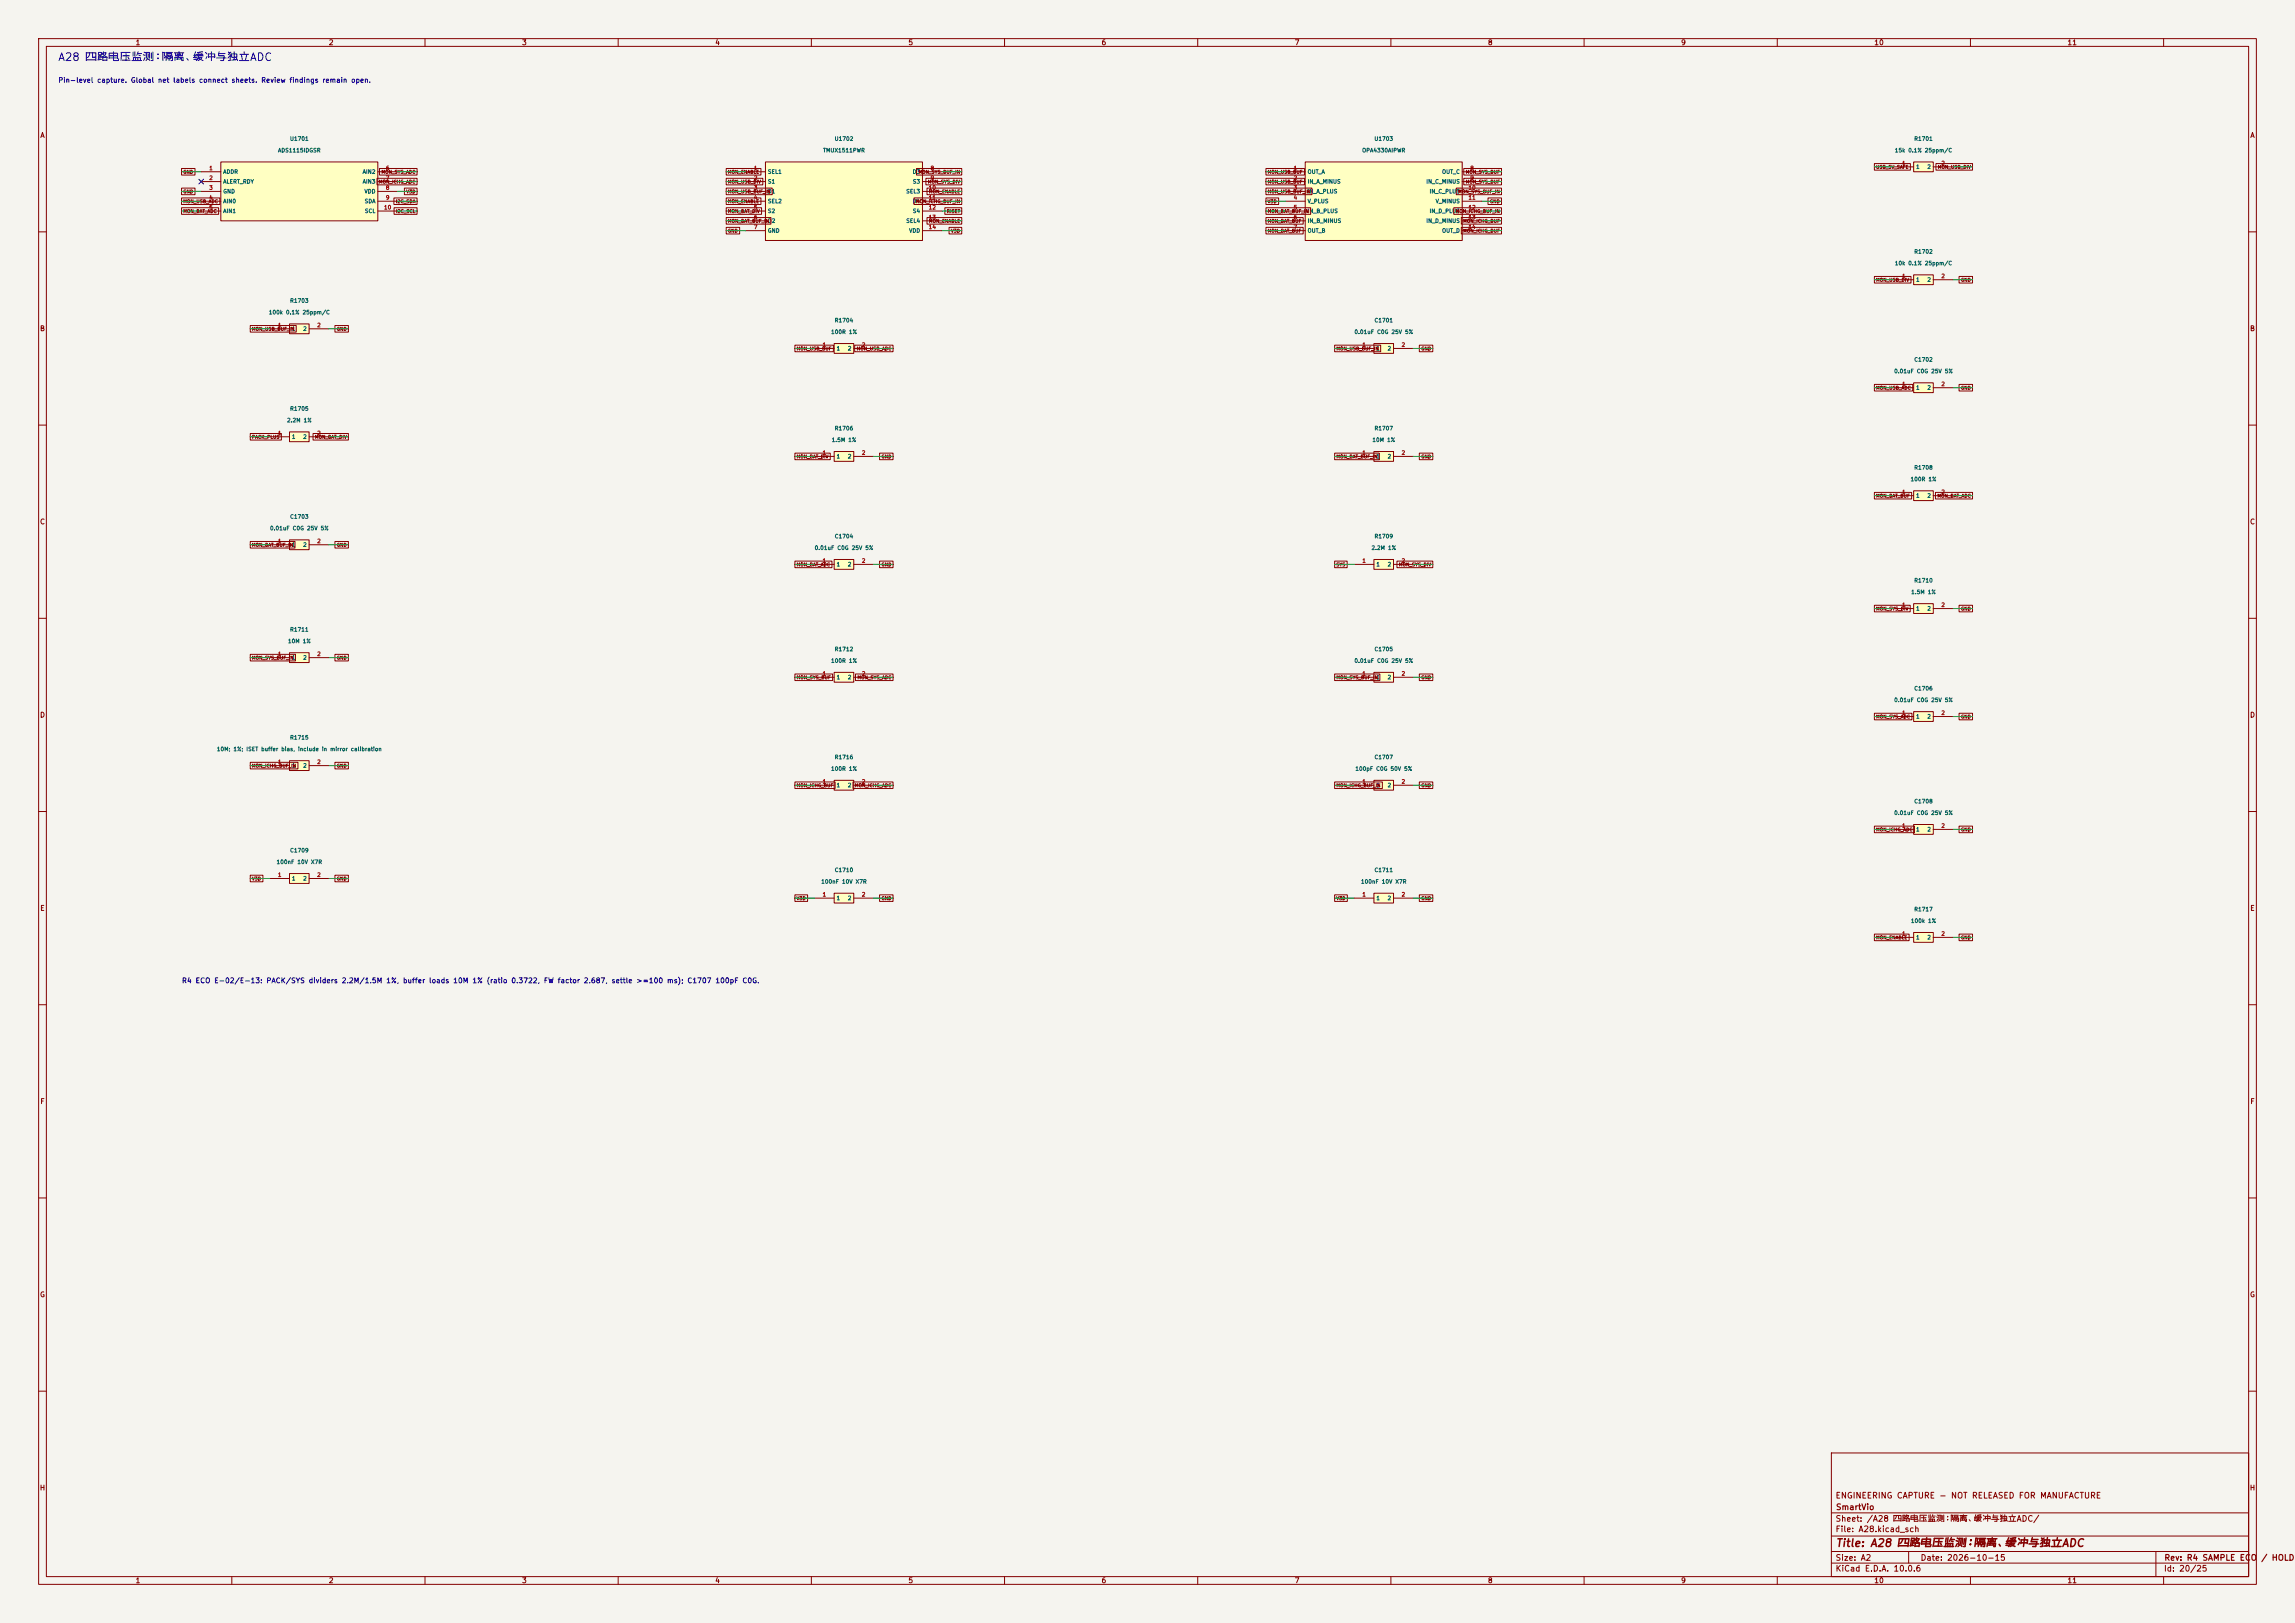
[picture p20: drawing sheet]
<svg xmlns="http://www.w3.org/2000/svg" width="594mm" height="420mm" viewBox="0 0 594 420" stroke-linecap="round" stroke-linejoin="round" font-family="sans-serif">
<defs><g id="words">
<text font-size="2" fill="#0000c2" x="14.9" y="16.3">A28 四路电压监测：隔离、缓冲与独立ADC</text>
<text font-size="2" fill="#840000" x="475" y="400.8">Title: A28 四路电压监测：隔离、缓冲与独立ADC</text>
<g font-size="1.5" fill="#840000">
<text x="475" y="388.1">ENGINEERING CAPTURE - NOT RELEASED FOR MANUFACTURE</text>
<text x="475" y="394.1">Sheet: /A28 四路电压监测：隔离、缓冲与独立ADC/</text>
<text x="475.1" y="391.1">SmartVio</text>
<text x="475" y="396.8">File: A28.kicad_sch</text>
<text x="475" y="407">KiCad E.D.A. 10.0.6</text>
<text x="475" y="404.2">Size: A2</text>
<text x="497" y="404.2">Date: 2026-10-15</text>
<text x="560" y="407">Id: 20/25</text>
<text x="560.1" y="404.2">Rev: R4 SAMPLE ECO</text>
<text x="585.1" y="404.2">/ HOLD</text>
</g>
<g font-size="1.3" fill="#840000">
<text x="35" y="12">1</text>
<text x="85" y="12">2</text>
<text x="135" y="12">3</text>
<text x="185" y="12">4</text>
<text x="235" y="12">5</text>
<text x="285" y="12">6</text>
<text x="335" y="12">7</text>
<text x="385" y="12">8</text>
<text x="435" y="12">9</text>
<text x="485" y="12">10</text>
<text x="535" y="12">11</text>
<text x="10.3" y="36">A</text>
<text x="582.3" y="36">A</text>
<text x="10.2" y="86">B</text>
<text x="582.2" y="86">B</text>
<text x="10.2" y="136">C</text>
<text x="582.2" y="136">C</text>
<text x="10.2" y="186">D</text>
<text x="582.2" y="186">D</text>
<text x="10.3" y="236">E</text>
<text x="582.3" y="236">E</text>
<text x="10.3" y="286">F</text>
<text x="582.3" y="286">F</text>
<text x="10.2" y="336">G</text>
<text x="582.2" y="336">G</text>
<text x="10.2" y="386">H</text>
<text x="582.2" y="386">H</text>
<text x="35" y="410">1</text>
<text x="85" y="410">2</text>
<text x="135" y="410">3</text>
<text x="185" y="410">4</text>
<text x="235" y="410">5</text>
<text x="285" y="410">6</text>
<text x="335" y="410">7</text>
<text x="385" y="410">8</text>
<text x="435" y="410">9</text>
<text x="485" y="410">10</text>
<text x="535" y="410">11</text>
</g>
<g font-size="1.3" fill="#0000c2">
<text x="15" y="21.7">Pin-level capture. Global net labels connect sheets. Review findings remain open.</text>
<text x="47" y="254.7">R4 ECO E-02/E-13: PACK/SYS dividers 2.2M/1.5M 1%, buffer loads 10M 1% (ratio 0.3722, FW factor 2.687, settle &gt;=100 ms); C1707 100pF C0G.</text>
</g>
<g font-size="1" fill="#006464">
<text x="71.8" y="39.7">ADS1115IDGSR</text>
<text x="74.9" y="36.7">U1701</text>
<text x="212.9" y="39.7">TMUX1511PWR</text>
<text x="215.9" y="36.7">U1702</text>
<text x="352.4" y="39.7">OPA4330AIPWR</text>
<text x="355.6" y="36.7">U1703</text>
<text x="490.3" y="39.7">15k 0.1% 25ppm/C</text>
<text x="495.3" y="36.7">R1701</text>
<text x="57.7" y="45.2">ADDR</text>
<text x="57.7" y="47.7">ALERT_RDY</text>
<text x="93.7" y="45.2">AIN2</text>
<text x="93.7" y="47.7">AIN3</text>
<text x="198.6" y="45.2">SEL1</text>
<text x="198.6" y="47.7">S1</text>
<text x="236.1" y="45.2">D3</text>
<text x="236.1" y="47.7">S3</text>
<text x="338.3" y="45.2">OUT_A</text>
<text x="338.3" y="47.7">IN_A_MINUS</text>
<text x="369" y="47.7">IN_C_MINUS</text>
<text x="373.1" y="45.2">OUT_C</text>
<text x="495.8" y="43.9">1</text>
<text x="498.7" y="43.9">2</text>
<text x="57.7" y="50.3">GND</text>
<text x="57.7" y="52.8">AIN0</text>
<text x="94.2" y="50.3">VDD</text>
<text x="94.3" y="52.8">SDA</text>
<text x="198.6" y="50.3">D1</text>
<text x="198.6" y="52.8">SEL2</text>
<text x="234.4" y="50.3">SEL3</text>
<text x="236.1" y="52.8">D4</text>
<text x="338.3" y="50.3">IN_A_PLUS</text>
<text x="338.3" y="52.8">V_PLUS</text>
<text x="369.9" y="50.3">IN_C_PLUS</text>
<text x="371.5" y="52.8">V_MINUS</text>
<text x="57.7" y="55.4">AIN1</text>
<text x="94.3" y="55.4">SCL</text>
<text x="198.6" y="55.4">S2</text>
<text x="198.6" y="57.9">D2</text>
<text x="234.4" y="57.9">SEL4</text>
<text x="236.1" y="55.4">S4</text>
<text x="338.3" y="55.4">IN_B_PLUS</text>
<text x="338.3" y="57.9">IN_B_MINUS</text>
<text x="369" y="57.9">IN_D_MINUS</text>
<text x="369.9" y="55.4">IN_D_PLUS</text>
<text x="198.6" y="60.4">GND</text>
<text x="235.2" y="60.4">VDD</text>
<text x="338.3" y="60.4">OUT_B</text>
<text x="373.1" y="60.4">OUT_D</text>
<text x="495.3" y="65.9">R1702</text>
<text x="490.3" y="68.9">10k 0.1% 25ppm/C</text>
<text x="495.8" y="73.1">1</text>
<text x="498.7" y="73.1">2</text>
<text x="69.5" y="81.6">100k 0.1% 25ppm/C</text>
<text x="75" y="78.6">R1703</text>
<text x="215.9" y="83.7">R1704</text>
<text x="355.6" y="83.7">C1701</text>
<text x="75.4" y="85.8">1</text>
<text x="78.3" y="85.8">2</text>
<text x="215" y="86.7">100R 1%</text>
<text x="350.4" y="86.7">0.01uF C0G 25V 5%</text>
<text x="216.4" y="90.9">1</text>
<text x="219.3" y="90.9">2</text>
<text x="356.1" y="90.9">1</text>
<text x="359" y="90.9">2</text>
<text x="495.3" y="93.8">C1702</text>
<text x="490.1" y="96.8">0.01uF C0G 25V 5%</text>
<text x="495.8" y="101.1">1</text>
<text x="498.7" y="101.1">2</text>
<text x="75" y="106.5">R1705</text>
<text x="74.2" y="109.5">2.2M 1%</text>
<text x="75.4" y="113.8">1</text>
<text x="78.3" y="113.8">2</text>
<text x="215.9" y="111.6">R1706</text>
<text x="355.6" y="111.6">R1707</text>
<text x="215.1" y="114.6">1.5M 1%</text>
<text x="216.4" y="118.9">1</text>
<text x="219.3" y="118.9">2</text>
<text x="355.1" y="114.6">10M 1%</text>
<text x="356.1" y="118.9">1</text>
<text x="359" y="118.9">2</text>
<text x="494.4" y="124.8">100R 1%</text>
<text x="495.3" y="121.8">R1708</text>
<text x="495.8" y="129">1</text>
<text x="498.7" y="129">2</text>
<text x="69.8" y="137.5">0.01uF C0G 25V 5%</text>
<text x="75" y="134.5">C1703</text>
<text x="75.4" y="141.7">1</text>
<text x="78.3" y="141.7">2</text>
<text x="210.7" y="142.5">0.01uF C0G 25V 5%</text>
<text x="215.9" y="139.5">C1704</text>
<text x="354.8" y="142.5">2.2M 1%</text>
<text x="355.6" y="139.5">R1709</text>
<text x="216.4" y="146.8">1</text>
<text x="219.3" y="146.8">2</text>
<text x="356.1" y="146.8">1</text>
<text x="359" y="146.8">2</text>
<text x="494.5" y="154">1.5M 1%</text>
<text x="495.3" y="151">R1710</text>
<text x="495.8" y="158.2">1</text>
<text x="498.7" y="158.2">2</text>
<text x="74.4" y="166.7">10M 1%</text>
<text x="75" y="163.7">R1711</text>
<text x="75.4" y="170.9">1</text>
<text x="78.3" y="170.9">2</text>
<text x="215" y="171.7">100R 1%</text>
<text x="215.9" y="168.7">R1712</text>
<text x="350.4" y="171.7">0.01uF C0G 25V 5%</text>
<text x="355.6" y="168.7">C1705</text>
<text x="216.4" y="176">1</text>
<text x="219.3" y="176">2</text>
<text x="356.1" y="176">1</text>
<text x="359" y="176">2</text>
<text x="495.3" y="178.9">C1706</text>
<text x="490.1" y="181.9">0.01uF C0G 25V 5%</text>
<text x="75" y="191.6">R1715</text>
<text x="495.8" y="186.2">1</text>
<text x="498.7" y="186.2">2</text>
<text x="56" y="194.6">10M; 1%; ISET buffer bias, include in mirror calibration</text>
<text x="215.9" y="196.7">R1716</text>
<text x="355.6" y="196.7">C1707</text>
<text x="75.4" y="198.9">1</text>
<text x="78.3" y="198.9">2</text>
<text x="215" y="199.7">100R 1%</text>
<text x="216.4" y="204">1</text>
<text x="219.3" y="204">2</text>
<text x="350.7" y="199.7">100pF C0G 50V 5%</text>
<text x="356.1" y="204">1</text>
<text x="359" y="204">2</text>
<text x="495.3" y="208.1">C1708</text>
<text x="490.1" y="211.1">0.01uF C0G 25V 5%</text>
<text x="495.8" y="215.4">1</text>
<text x="498.7" y="215.4">2</text>
<text x="75" y="220.8">C1709</text>
<text x="71.5" y="223.8">100nF 10V X7R</text>
<text x="215.9" y="225.9">C1710</text>
<text x="355.6" y="225.9">C1711</text>
<text x="75.4" y="228.1">1</text>
<text x="78.3" y="228.1">2</text>
<text x="212.4" y="228.9">100nF 10V X7R</text>
<text x="216.4" y="233.2">1</text>
<text x="219.3" y="233.2">2</text>
<text x="352.1" y="228.9">100nF 10V X7R</text>
<text x="356.1" y="233.2">1</text>
<text x="359" y="233.2">2</text>
<text x="494.5" y="239.1">100k 1%</text>
<text x="495.3" y="236.1">R1717</text>
<text x="495.8" y="243.3">1</text>
<text x="498.7" y="243.3">2</text>
</g>
<g font-size="1" fill="#a90000">
<text x="54" y="44.3">1</text>
<text x="54" y="46.8">2</text>
<text x="99.8" y="44.3">6</text>
<text x="99.8" y="46.8">7</text>
<text x="195" y="44.3">1</text>
<text x="195" y="46.8">2</text>
<text x="240.7" y="44.3">8</text>
<text x="240.7" y="46.8">9</text>
<text x="334.7" y="44.3">1</text>
<text x="334.7" y="46.8">2</text>
<text x="380.4" y="44.3">8</text>
<text x="380.4" y="46.8">9</text>
<text x="492.2" y="43">1</text>
<text x="502.3" y="43">2</text>
<text x="54" y="49.3">3</text>
<text x="54" y="51.9">4</text>
<text x="99.8" y="49.3">8</text>
<text x="99.8" y="51.9">9</text>
<text x="195" y="49.3">3</text>
<text x="195" y="51.9">4</text>
<text x="240.2" y="49.3">10</text>
<text x="240.2" y="51.9">11</text>
<text x="334.7" y="49.3">3</text>
<text x="334.7" y="51.9">4</text>
<text x="379.9" y="49.3">10</text>
<text x="379.9" y="51.9">11</text>
<text x="54" y="54.4">5</text>
<text x="99.3" y="54.4">10</text>
<text x="195" y="54.4">5</text>
<text x="195" y="57">6</text>
<text x="195" y="59.5">7</text>
<text x="240.2" y="54.4">12</text>
<text x="240.2" y="57">13</text>
<text x="240.2" y="59.5">14</text>
<text x="334.7" y="54.4">5</text>
<text x="334.7" y="57">6</text>
<text x="334.7" y="59.5">7</text>
<text x="379.9" y="54.4">12</text>
<text x="379.9" y="57">13</text>
<text x="379.9" y="59.5">14</text>
<text x="492.2" y="72.2">1</text>
<text x="502.3" y="72.2">2</text>
<text x="71.8" y="84.9">1</text>
<text x="82" y="84.9">2</text>
<text x="212.8" y="90">1</text>
<text x="222.9" y="90">2</text>
<text x="352.5" y="90">1</text>
<text x="362.6" y="90">2</text>
<text x="492.2" y="100.1">1</text>
<text x="502.3" y="100.1">2</text>
<text x="71.8" y="112.8">1</text>
<text x="82" y="112.8">2</text>
<text x="212.8" y="117.9">1</text>
<text x="222.9" y="117.9">2</text>
<text x="352.5" y="117.9">1</text>
<text x="362.6" y="117.9">2</text>
<text x="492.2" y="128.1">1</text>
<text x="502.3" y="128.1">2</text>
<text x="71.8" y="140.8">1</text>
<text x="82" y="140.8">2</text>
<text x="212.8" y="145.9">1</text>
<text x="222.9" y="145.9">2</text>
<text x="352.5" y="145.9">1</text>
<text x="362.6" y="145.9">2</text>
<text x="492.2" y="157.3">1</text>
<text x="502.3" y="157.3">2</text>
<text x="71.8" y="170">1</text>
<text x="82" y="170">2</text>
<text x="212.8" y="175.1">1</text>
<text x="222.9" y="175.1">2</text>
<text x="352.5" y="175.1">1</text>
<text x="362.6" y="175.1">2</text>
<text x="492.2" y="185.2">1</text>
<text x="502.3" y="185.2">2</text>
<text x="71.8" y="197.9">1</text>
<text x="82" y="197.9">2</text>
<text x="212.8" y="203">1</text>
<text x="222.9" y="203">2</text>
<text x="352.5" y="203">1</text>
<text x="362.6" y="203">2</text>
<text x="492.2" y="214.4">1</text>
<text x="502.3" y="214.4">2</text>
<text x="71.8" y="227.1">1</text>
<text x="82" y="227.1">2</text>
<text x="212.8" y="232.2">1</text>
<text x="222.9" y="232.2">2</text>
<text x="352.5" y="232.2">1</text>
<text x="362.6" y="232.2">2</text>
<text x="492.2" y="242.4">1</text>
<text x="502.3" y="242.4">2</text>
</g>
<g font-size=".9" fill="#840000">
<text x="47.3" y="45.2">GND</text>
<text x="98" y="47.7">MON_ICHG_ADC</text>
<text x="98.6" y="45.2">MON_SYS_ADC</text>
<text x="188.3" y="45.2">MON_ENABLE</text>
<text x="188.3" y="47.7">MON_USB_DIV</text>
<text x="237.6" y="45.2">MON_SYS_BUF_IN</text>
<text x="240" y="47.7">MON_SYS_DIV</text>
<text x="328" y="47.7">MON_USB_BUF</text>
<text x="328" y="45.2">MON_USB_BUF</text>
<text x="379.3" y="47.7">MON_SYS_BUF</text>
<text x="379.3" y="45.2">MON_SYS_BUF</text>
<text x="485.5" y="43.9">USB_5V_SAFE</text>
<text x="501.5" y="43.9">MON_USB_DIV</text>
<text x="47.3" y="50.2">GND</text>
<text x="47.3" y="52.8">MON_USB_ADC</text>
<text x="102.3" y="52.8">I2C_SDA</text>
<text x="105.1" y="50.2">V3D</text>
<text x="188.3" y="50.2">MON_USB_BUF_IN</text>
<text x="188.3" y="52.8">MON_ENABLE</text>
<text x="237" y="52.8">MON_ICHG_BUF_IN</text>
<text x="240.3" y="50.2">MON_ENABLE</text>
<text x="328" y="50.2">MON_USB_BUF_IN</text>
<text x="328" y="52.8">V3D</text>
<text x="377.3" y="50.2">MON_SYS_BUF_IN</text>
<text x="385.5" y="52.8">GND</text>
<text x="47.3" y="55.3">MON_BAT_ADC</text>
<text x="102.4" y="55.3">I2C_SCL</text>
<text x="188.3" y="55.3">MON_BAT_DIV</text>
<text x="188.3" y="57.9">MON_BAT_BUF_IN</text>
<text x="240.3" y="57.9">MON_ENABLE</text>
<text x="244.9" y="55.3">RISET</text>
<text x="328" y="57.9">MON_BAT_BUF</text>
<text x="328" y="55.3">MON_BAT_BUF_IN</text>
<text x="376.7" y="55.3">MON_ICHG_BUF_IN</text>
<text x="378.6" y="57.9">MON_ICHG_BUF</text>
<text x="188.3" y="60.4">GND</text>
<text x="246" y="60.4">V3D</text>
<text x="328" y="60.4">MON_BAT_BUF</text>
<text x="378.6" y="60.4">MON_ICHG_BUF</text>
<text x="485.5" y="73.1">MON_USB_DIV</text>
<text x="507.4" y="73.1">GND</text>
<text x="65.1" y="85.8">MON_USB_BUF_IN</text>
<text x="87.1" y="85.8">GND</text>
<text x="206.1" y="90.9">MON_USB_BUF</text>
<text x="221.6" y="90.9">MON_USB_ADC</text>
<text x="345.8" y="90.9">MON_USB_BUF_IN</text>
<text x="367.7" y="90.9">GND</text>
<text x="485.5" y="101">MON_USB_ADC</text>
<text x="507.4" y="101">GND</text>
<text x="65.1" y="113.7">PACK_PLUS</text>
<text x="81.4" y="113.7">MON_BAT_DIV</text>
<text x="206.1" y="118.8">MON_BAT_DIV</text>
<text x="228" y="118.8">GND</text>
<text x="345.8" y="118.8">MON_BAT_BUF_IN</text>
<text x="367.7" y="118.8">GND</text>
<text x="485.5" y="129">MON_BAT_BUF</text>
<text x="501.3" y="129">MON_BAT_ADC</text>
<text x="65.1" y="141.7">MON_BAT_BUF_IN</text>
<text x="87.1" y="141.7">GND</text>
<text x="206.1" y="146.8">MON_BAT_ADC</text>
<text x="228" y="146.8">GND</text>
<text x="345.8" y="146.8">SYS</text>
<text x="362" y="146.8">MON_SYS_DIV</text>
<text x="485.5" y="158.2">MON_SYS_DIV</text>
<text x="507.4" y="158.2">GND</text>
<text x="65.1" y="170.9">MON_SYS_BUF_IN</text>
<text x="87.1" y="170.9">GND</text>
<text x="206.1" y="176">MON_SYS_BUF</text>
<text x="221.8" y="176">MON_SYS_ADC</text>
<text x="345.8" y="176">MON_SYS_BUF_IN</text>
<text x="367.7" y="176">GND</text>
<text x="485.5" y="186.1">MON_SYS_ADC</text>
<text x="507.4" y="186.1">GND</text>
<text x="65.1" y="198.8">MON_ICHG_BUF_IN</text>
<text x="87.1" y="198.8">GND</text>
<text x="206.1" y="203.9">MON_ICHG_BUF</text>
<text x="221.2" y="203.9">MON_ICHG_ADC</text>
<text x="345.8" y="203.9">MON_ICHG_BUF_IN</text>
<text x="367.7" y="203.9">GND</text>
<text x="485.5" y="215.3">MON_ICHG_ADC</text>
<text x="507.4" y="215.3">GND</text>
<text x="65.1" y="228">V3D</text>
<text x="87.1" y="228">GND</text>
<text x="206.1" y="233.1">V3D</text>
<text x="228" y="233.1">GND</text>
<text x="345.8" y="233.1">V3D</text>
<text x="367.7" y="233.1">GND</text>
<text x="485.5" y="243.3">MON_ENABLE</text>
<text x="507.4" y="243.3">GND</text>
</g>
</g></defs>
<path d="M0 0h594v420h-594z" fill="#f5f4ef" stroke="#f5f4ef" stroke-width=".26"/>
<g fill="none" stroke="#840000" stroke-width=".26">
<path d="M10 10h574v400h-574zM12 12h570v396h-570zM60 10v2M110 10v2M160 10v2M210 10v2M260 10v2M310 10v2M360 10v2M410 10v2M460 10v2M510 10v2"/>
<path d="M560 10v2M10 60h2M582 60h2M10 110h2M582 110h2M10 160h2M582 160h2M10 210h2M582 210h2M10 260h2M582 260h2M10 310h2"/>
<path d="M582 310h2M10 360h2M474 376h108v32h-108zM582 360h2M474 397.5h108M474 391.5h108M60 408v2M110 408v2M160 408v2M210 408v2M260 408v2M310 408v2"/>
<path d="M360 408v2M410 408v2M460 408v2M474 404.5h108M474 401.5h108M494 401.5v3M510 408v2M558 401.5v6.5M560 408v2"/>
</g>
<path d="M215.9 144.8h5.1v2.5h-5.1z" fill="#ffffc2"/>
<path d="M210.8 146.1h5.1M215.9 144.8h5.1v2.5h-5.1zM221 146.1h5.1" fill="none" stroke="#840000" stroke-width=".26"/>
<path d="M355.6 201.9h5.1v2.6h-5.1z" fill="#ffffc2"/>
<path d="M350.5 203.2h5.1M355.6 201.9h5.1v2.6h-5.1zM360.7 203.2h5.1" fill="none" stroke="#840000" stroke-width=".26"/>
<path d="M495.3 71.1h5.1v2.6h-5.1z" fill="#ffffc2"/>
<path d="M490.2 72.4h5.1M495.3 71.1h5.1v2.6h-5.1zM500.4 72.4h5.1" fill="none" stroke="#840000" stroke-width=".26"/>
<path d="M74.9 83.8h5.1v2.6h-5.1z" fill="#ffffc2"/>
<path d="M69.8 85.1h5.1M74.9 83.8h5.1v2.6h-5.1zM80 85.1h5.1" fill="none" stroke="#840000" stroke-width=".26"/>
<path d="M355.6 174h5.1v2.5h-5.1z" fill="#ffffc2"/>
<path d="M350.5 175.3h5.1M355.6 174h5.1v2.5h-5.1zM360.7 175.3h5.1" fill="none" stroke="#840000" stroke-width=".26"/>
<path d="M337.8 41.9h40.7v20.3h-40.7z" fill="#ffffc2"/>
<g fill="none" stroke="#840000" stroke-width=".26">
<path d="M332.7 44.5h5.1M332.7 47h5.1M332.7 49.5h5.1M332.7 52.1h5.1M332.7 54.6h5.1M332.7 57.2h5.1M332.7 59.7h5.1M337.8 41.9h40.7v20.3h-40.7zM378.5 44.5h5M378.5 47h5M378.5 49.5h5M378.5 52.1h5"/>
<path d="M378.5 54.6h5M378.5 57.2h5M378.5 59.7h5"/>
</g>
<path d="M355.6 144.8h5.1v2.5h-5.1z" fill="#ffffc2"/>
<path d="M350.5 146.1h5.1M355.6 144.8h5.1v2.5h-5.1zM360.7 146.1h5.1" fill="none" stroke="#840000" stroke-width=".26"/>
<path d="M355.6 116.8h5.1v2.6h-5.1z" fill="#ffffc2"/>
<path d="M350.5 118.1h5.1M355.6 116.8h5.1v2.6h-5.1zM360.7 118.1h5.1" fill="none" stroke="#840000" stroke-width=".26"/>
<path d="M215.9 116.8h5.1v2.6h-5.1z" fill="#ffffc2"/>
<path d="M210.8 118.1h5.1M215.9 116.8h5.1v2.6h-5.1zM221 118.1h5.1" fill="none" stroke="#840000" stroke-width=".26"/>
<path d="M74.9 226.1h5.1v2.5h-5.1z" fill="#ffffc2"/>
<path d="M69.8 227.3h5.1M74.9 226.1h5.1v2.5h-5.1zM80 227.3h5.1" fill="none" stroke="#840000" stroke-width=".26"/>
<path d="M215.9 88.9h5.1v2.5h-5.1z" fill="#ffffc2"/>
<path d="M210.8 90.2h5.1M215.9 88.9h5.1v2.5h-5.1zM221 90.2h5.1" fill="none" stroke="#840000" stroke-width=".26"/>
<path d="M74.9 196.9h5.1v2.5h-5.1z" fill="#ffffc2"/>
<path d="M69.8 198.1h5.1M74.9 196.9h5.1v2.5h-5.1zM80 198.1h5.1" fill="none" stroke="#840000" stroke-width=".26"/>
<path d="M74.9 168.9h5.1v2.6h-5.1z" fill="#ffffc2"/>
<path d="M69.8 170.2h5.1M74.9 168.9h5.1v2.6h-5.1zM80 170.2h5.1" fill="none" stroke="#840000" stroke-width=".26"/>
<path d="M215.9 174h5.1v2.5h-5.1z" fill="#ffffc2"/>
<path d="M210.8 175.3h5.1M215.9 174h5.1v2.5h-5.1zM221 175.3h5.1" fill="none" stroke="#840000" stroke-width=".26"/>
<path d="M74.9 139.7h5.1v2.5h-5.1z" fill="#ffffc2"/>
<path d="M74.9 139.7h5.1v2.5h-5.1zM69.8 141h5.1M80 141h5.1" fill="none" stroke="#840000" stroke-width=".26"/>
<path d="M215.9 201.9h5.1v2.6h-5.1z" fill="#ffffc2"/>
<path d="M210.8 203.2h5.1M215.9 201.9h5.1v2.6h-5.1zM221 203.2h5.1" fill="none" stroke="#840000" stroke-width=".26"/>
<path d="M74.9 111.8h5.1v2.5h-5.1z" fill="#ffffc2"/>
<path d="M69.8 113h5.1M74.9 111.8h5.1v2.5h-5.1zM80 113h5.1" fill="none" stroke="#840000" stroke-width=".26"/>
<path d="M198.1 41.9h40.7v20.3h-40.7z" fill="#ffffc2"/>
<g fill="none" stroke="#840000" stroke-width=".26">
<path d="M193 44.5h5.1M193 47h5.1M193 49.5h5.1M193 52.1h5.1M193 54.6h5.1M193 57.2h5.1M193 59.7h5.1M198.1 41.9h40.7v20.3h-40.7zM238.8 44.5h5M238.8 47h5M238.8 49.5h5M238.8 52.1h5"/>
<path d="M238.8 54.6h5M238.8 57.2h5M238.8 59.7h5"/>
</g>
<path d="M215.9 231.1h5.1v2.6h-5.1z" fill="#ffffc2"/>
<path d="M210.8 232.4h5.1M215.9 231.1h5.1v2.6h-5.1zM221 232.4h5.1" fill="none" stroke="#840000" stroke-width=".26"/>
<path d="M495.3 241.3h5.1v2.5h-5.1z" fill="#ffffc2"/>
<path d="M490.2 242.6h5.1M495.3 241.3h5.1v2.5h-5.1zM500.4 242.6h5.1" fill="none" stroke="#840000" stroke-width=".26"/>
<path d="M495.3 184.2h5.1v2.5h-5.1z" fill="#ffffc2"/>
<path d="M490.2 185.4h5.1M495.3 184.2h5.1v2.5h-5.1zM500.4 185.4h5.1" fill="none" stroke="#840000" stroke-width=".26"/>
<path d="M495.3 156.2h5.1v2.6h-5.1z" fill="#ffffc2"/>
<path d="M490.2 157.5h5.1M495.3 156.2h5.1v2.6h-5.1zM500.4 157.5h5.1" fill="none" stroke="#840000" stroke-width=".26"/>
<path d="M495.3 99.1h5.1v2.5h-5.1z" fill="#ffffc2"/>
<path d="M495.3 99.1h5.1v2.5h-5.1zM490.2 100.3h5.1M500.4 100.3h5.1" fill="none" stroke="#840000" stroke-width=".26"/>
<path d="M495.3 41.9h5.1v2.6h-5.1z" fill="#ffffc2"/>
<path d="M490.2 43.2h5.1M495.3 41.9h5.1v2.6h-5.1zM500.4 43.2h5.1" fill="none" stroke="#840000" stroke-width=".26"/>
<path d="M495.3 213.4h5.1v2.5h-5.1z" fill="#ffffc2"/>
<path d="M490.2 214.6h5.1M495.3 213.4h5.1v2.5h-5.1zM500.4 214.6h5.1" fill="none" stroke="#840000" stroke-width=".26"/>
<path d="M57.1 41.9h40.7v15.3h-40.7z" fill="#ffffc2"/>
<path d="M52.1 44.5h5M52.1 47h5M52.1 49.5h5M52.1 52.1h5M52.1 54.6h5M57.1 41.9h40.7v15.3h-40.7zM97.8 44.5h5.1M97.8 47h5.1M97.8 49.5h5.1M97.8 52.1h5.1M97.8 54.6h5.1" fill="none" stroke="#840000" stroke-width=".26"/>
<path d="M495.3 127h5.1v2.5h-5.1z" fill="#ffffc2"/>
<path d="M490.2 128.3h5.1M495.3 127h5.1v2.5h-5.1zM500.4 128.3h5.1" fill="none" stroke="#840000" stroke-width=".26"/>
<path d="M355.6 88.9h5.1v2.5h-5.1z" fill="#ffffc2"/>
<path d="M350.5 90.2h5.1M355.6 88.9h5.1v2.5h-5.1zM360.7 90.2h5.1" fill="none" stroke="#840000" stroke-width=".26"/>
<path d="M355.6 231.1h5.1v2.6h-5.1z" fill="#ffffc2"/>
<g fill="none" stroke="#840000" stroke-width=".26">
<path d="M47 48.7h3.5v1.7h-3.5zM47 43.6h3.5v1.7h-3.5zM47 51.2h9.9v1.7h-9.9zM47 53.8h9.6v1.7h-9.6zM97.6 46.1h10.3v1.7h-10.3zM98.2 43.6h9.7v1.7h-9.7zM102 51.2h5.9v1.7h-5.9zM102 53.8h5.9v1.7h-5.9zM104.7 48.7h3.2v1.7h-3.2zM188 43.6h8.9v1.7h-8.9zM188 48.7h11.9v1.7h-11.9zM188 53.8h9.1v1.7h-9.1z"/>
<path d="M188 46.1h9.4v1.7h-9.4zM188 51.2h8.9v1.7h-8.9zM188 56.3h11.5v1.7h-11.5zM188 58.8h3.4v1.7h-3.4zM236.6 51.2h12.3v1.7h-12.3zM237.2 43.6h11.7v1.7h-11.7zM239.6 46.1h9.3v1.7h-9.3zM239.9 48.7h9v1.7h-9zM239.9 56.3h9v1.7h-9zM244.5 53.8h4.4v1.7h-4.4zM245.6 58.8h3.3v1.7h-3.3zM327.7 56.3h9.6v1.7h-9.6z"/>
<path d="M327.7 53.8h11.5v1.7h-11.5zM327.7 48.7h11.9v1.7h-11.9zM327.7 46.1h9.9v1.7h-9.9zM327.7 43.6h9.9v1.7h-9.9zM327.7 51.2h3.2v1.7h-3.2zM327.7 58.8h9.6v1.7h-9.6zM376.3 53.8h12.3v1.7h-12.3zM376.9 48.7h11.7v1.7h-11.7zM378.2 58.8h10.4v1.7h-10.4zM378.2 56.3h10.4v1.7h-10.4zM378.9 46.1h9.7v1.7h-9.7zM378.9 43.6h9.7v1.7h-9.7z"/>
<path d="M385.1 51.2h3.5v1.7h-3.5zM485.1 42.3h9.4v1.7h-9.4zM501.1 42.3h9.4v1.7h-9.4zM485.1 71.5h9.5v1.7h-9.5zM507.1 71.5h3.4v1.7h-3.4zM64.8 84.2h11.9v1.7h-11.9zM86.7 84.2h3.5v1.7h-3.5zM205.7 89.3h10v1.7h-10zM221.2 89.3h9.9v1.7h-9.9zM345.4 89.3h11.9v1.7h-11.9zM367.4 89.3h3.4v1.7h-3.4zM485.1 99.5h10v1.7h-10z"/>
<path d="M507.1 99.5h3.4v1.7h-3.4zM64.8 112.2h8v1.7h-8zM81 112.2h9.2v1.7h-9.2zM205.7 117.3h9.2v1.7h-9.2zM227.7 117.3h3.4v1.7h-3.4zM345.4 117.3h11.6v1.7h-11.6zM367.4 117.3h3.4v1.7h-3.4zM485.1 127.4h9.7v1.7h-9.7zM500.9 127.4h9.6v1.7h-9.6zM64.8 140.1h11.5v1.7h-11.5zM86.7 140.1h3.5v1.7h-3.5zM205.7 145.2h9.6v1.7h-9.6z"/>
<path d="M227.7 145.2h3.4v1.7h-3.4zM345.4 145.2h3.3v1.7h-3.3zM361.6 145.2h9.2v1.7h-9.2zM485.1 156.6h9.3v1.7h-9.3zM507.1 156.6h3.4v1.7h-3.4zM64.8 169.3h11.7v1.7h-11.7zM86.7 169.3h3.5v1.7h-3.5zM205.7 174.4h9.8v1.7h-9.8zM221.4 174.4h9.7v1.7h-9.7zM345.4 174.4h11.7v1.7h-11.7zM367.4 174.4h3.4v1.7h-3.4zM64.8 197.3h12.3v1.7h-12.3z"/>
<path d="M86.7 197.3h3.5v1.7h-3.5zM485.1 184.6h9.8v1.7h-9.8zM507.1 184.6h3.4v1.7h-3.4zM205.7 202.3h10.4v1.8h-10.4zM220.8 202.3h10.3v1.8h-10.3zM345.4 202.3h12.4v1.8h-12.4zM367.4 202.3h3.4v1.8h-3.4zM485.1 213.8h10.4v1.7h-10.4zM507.1 213.8h3.4v1.7h-3.4zM64.8 226.5h3.3v1.7h-3.3zM86.7 226.5h3.5v1.7h-3.5zM205.7 231.6h3.3v1.7h-3.3z"/>
<path d="M227.7 231.6h3.4v1.7h-3.4zM345.4 231.6h3.3v1.7h-3.3zM350.5 232.4h5.1M355.6 231.1h5.1v2.6h-5.1zM360.7 232.4h5.1M367.4 231.6h3.4v1.7h-3.4zM485.1 241.7h9v1.7h-9zM507.1 241.7h3.4v1.7h-3.4z"/>
</g>
<g fill="none" stroke="#009600" stroke-width=".26">
<path d="M47 44.5h5.1M47 52.1h5.1M47 54.6h5.1M47 49.5h5.1M102.9 44.5h5M102.9 52.1h5M102.9 54.6h5M102.9 49.5h5M102.9 47h5M188 44.5h5M188 52.1h5M188 54.6h5"/>
<path d="M188 49.5h5M188 47h5M188 57.2h5M188 59.7h5M243.8 44.5h5.1M243.8 52.1h5.1M243.8 54.6h5.1M243.8 49.5h5.1M243.8 47h5.1M243.8 57.2h5.1M243.8 59.7h5.1M327.7 44.5h5"/>
<path d="M327.7 52.1h5M327.7 54.6h5M327.7 49.5h5M327.7 47h5M327.7 57.2h5M327.7 59.7h5M383.5 44.5h5.1M383.5 52.1h5.1M383.5 54.6h5.1M383.5 49.5h5.1M383.5 47h5.1M383.5 57.2h5.1"/>
<path d="M383.5 59.7h5.1M485.1 43.2h5.1M505.5 43.2h5M485.1 72.4h5.1M505.5 72.4h5M64.8 85.1h5M85.1 85.1h5.1M205.7 90.2h5.1M226.1 90.2h5M345.4 90.2h5.1M365.8 90.2h5M64.8 113h5"/>
<path d="M85.1 113h5.1M205.7 118.1h5.1M226.1 118.1h5M345.4 118.1h5.1M365.8 118.1h5M485.1 100.3h5.1M505.5 100.3h5M485.1 128.3h5.1M505.5 128.3h5M64.8 141h5M85.1 141h5.1M205.7 146.1h5.1"/>
<path d="M226.1 146.1h5M345.4 146.1h5.1M365.8 146.1h5M485.1 157.5h5.1M505.5 157.5h5M64.8 170.2h5M85.1 170.2h5.1M205.7 175.3h5.1M226.1 175.3h5M345.4 175.3h5.1M365.8 175.3h5M64.8 198.1h5"/>
<path d="M85.1 198.1h5.1M485.1 185.4h5.1M505.5 185.4h5M205.7 203.2h5.1M226.1 203.2h5M345.4 203.2h5.1M365.8 203.2h5M485.1 214.6h5.1M505.5 214.6h5M64.8 227.3h5M85.1 227.3h5.1M205.7 232.4h5.1"/>
<path d="M226.1 232.4h5M345.4 232.4h5.1M365.8 232.4h5M485.1 242.6h5.1M505.5 242.6h5"/>
</g>
<path d="M51.5 46.4l1.2 1.2M52.7 46.4l-1.2 1.2" fill="none" stroke="#000084" stroke-width=".26"/>
<use href="#words"/>
</svg>
